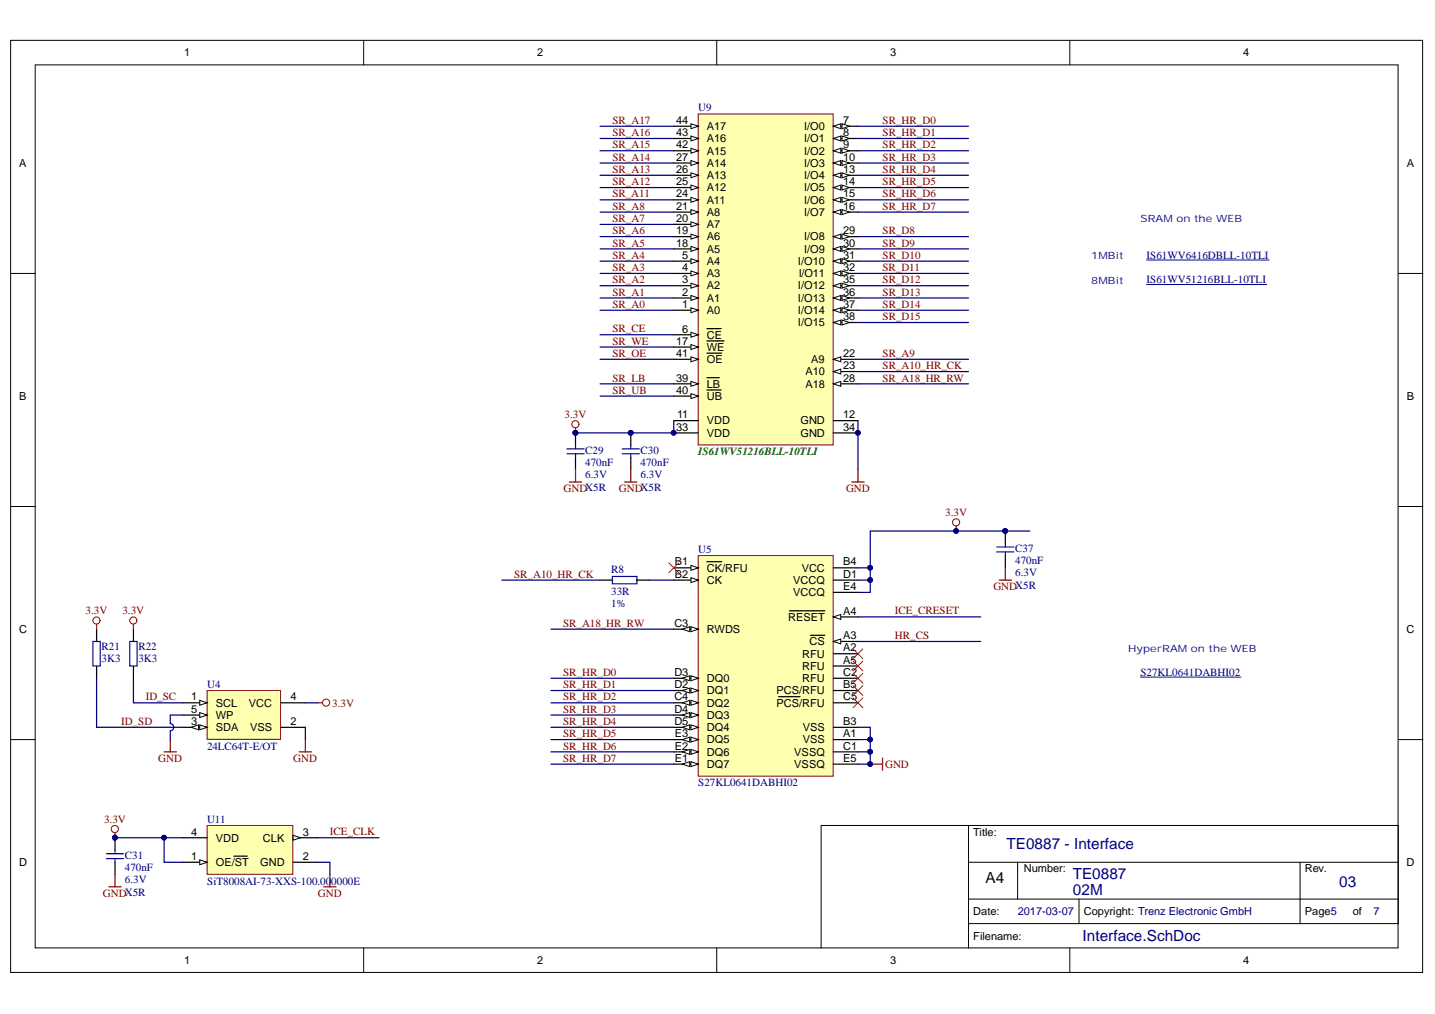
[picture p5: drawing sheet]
<svg xmlns="http://www.w3.org/2000/svg" width="297mm" height="210mm" viewBox="0 0 297 210" stroke-linecap="round" stroke-linejoin="round" font-family="sans-serif">
<defs><g id="words">
<g font-size="3.2" fill="#000080">
<text x="208.4" y="175.8">TE0887 - Interface</text>
<text x="222.1" y="185.2">02M</text>
<text x="222.1" y="181.9">TE0887</text>
<text x="277.2" y="183.6">03</text>
<text x="224.1" y="194.8">Interface.SchDoc</text>
</g>
<text font-size="3.2" x="204" y="182.9">A4</text>
<g font-size="2.3">
<text x="38.1" y="11.7">1</text>
<text x="111.2" y="11.7">2</text>
<text x="184.3" y="11.7">3</text>
<text x="257.4" y="11.7">4</text>
<text x="140" y="25.7">44</text>
<text x="140" y="28.2">43</text>
<text x="146.3" y="26.9">A17</text>
<text x="146.3" y="29.5">A16</text>
<text x="166.4" y="26.9">I/O0</text>
<text x="166.4" y="29.5">I/O1</text>
<text x="174.5" y="25.7">7</text>
<text x="174.5" y="28.2">8</text>
<text x="4" y="34.5">A</text>
<text x="140" y="30.7">42</text>
<text x="140" y="33.3">27</text>
<text x="140" y="35.8">26</text>
<text x="146.3" y="32">A15</text>
<text x="146.3" y="34.5">A14</text>
<text x="166.4" y="32">I/O2</text>
<text x="166.4" y="34.5">I/O3</text>
<text x="174.5" y="30.7">9</text>
<text x="174.5" y="33.3">10</text>
<text x="174.5" y="35.8">13</text>
<text x="291.2" y="34.5">A</text>
<text x="140" y="38.3">25</text>
<text x="140" y="40.9">24</text>
<text x="146.3" y="37.1">A13</text>
<text x="146.3" y="39.6">A12</text>
<text x="166.4" y="37.1">I/O4</text>
<text x="166.4" y="39.6">I/O5</text>
<text x="174.5" y="38.3">14</text>
<text x="174.5" y="40.9">15</text>
<text x="140" y="43.4">21</text>
<text x="140" y="46">20</text>
<text x="146.3" y="42.2">A11</text>
<text x="146.3" y="44.7">A8</text>
<text x="146.3" y="47.2">A7</text>
<text x="166.4" y="42.2">I/O6</text>
<text x="166.4" y="44.7">I/O7</text>
<text x="174.5" y="43.4">16</text>
<text x="140" y="48.5">19</text>
<text x="140" y="51">18</text>
<text x="141.2" y="53.6">5</text>
<text x="146.3" y="49.8">A6</text>
<text x="146.3" y="52.3">A5</text>
<text x="166.4" y="49.8">I/O8</text>
<text x="166.4" y="52.3">I/O9</text>
<text x="174.5" y="48.5">29</text>
<text x="174.5" y="51">30</text>
<text x="174.5" y="53.6">31</text>
<text x="141.2" y="56.1">4</text>
<text x="141.2" y="58.7">3</text>
<text x="146.3" y="54.8">A4</text>
<text x="146.3" y="57.4">A3</text>
<text x="146.3" y="59.9">A2</text>
<text x="165.2" y="54.8">I/O10</text>
<text x="165.2" y="59.9">I/O12</text>
<text x="165.3" y="57.4">I/O11</text>
<text x="174.5" y="56.1">32</text>
<text x="174.5" y="58.7">35</text>
<text x="141.2" y="61.2">2</text>
<text x="141.2" y="63.7">1</text>
<text x="146.3" y="62.5">A1</text>
<text x="146.3" y="65">A0</text>
<text x="165.2" y="62.5">I/O13</text>
<text x="165.2" y="65">I/O14</text>
<text x="174.5" y="61.2">36</text>
<text x="174.5" y="63.7">37</text>
<text x="140" y="71.4">17</text>
<text x="141.2" y="68.8">6</text>
<text x="146.3" y="70.1">CE</text>
<text x="165.2" y="67.6">I/O15</text>
<text x="174.5" y="66.3">38</text>
<text x="140" y="73.9">41</text>
<text x="146.3" y="72.6">WE</text>
<text x="146.3" y="75.2">OE</text>
<text x="166.7" y="77.7">A10</text>
<text x="167.9" y="75.2">A9</text>
<text x="174.5" y="73.9">22</text>
<text x="174.5" y="76.4">23</text>
<text x="4" y="82.8">B</text>
<text x="140" y="79">39</text>
<text x="140" y="81.5">40</text>
<text x="146.3" y="80.2">LB</text>
<text x="146.3" y="82.8">UB</text>
<text x="166.7" y="80.2">A18</text>
<text x="174.5" y="79">28</text>
<text x="291.2" y="82.8">B</text>
<text x="140" y="89.1">33</text>
<text x="140.1" y="86.6">11</text>
<text x="146.3" y="87.9">VDD</text>
<text x="165.7" y="87.9">GND</text>
<text x="174.5" y="86.6">12</text>
<text x="174.5" y="89.1">34</text>
<text x="146.3" y="90.4">VDD</text>
<text x="165.7" y="90.4">GND</text>
<text x="139.7" y="119.6">B2</text>
<text x="139.7" y="117.1">B1</text>
<text x="146.3" y="118.3">CK/RFU</text>
<text x="165.9" y="118.3">VCC</text>
<text x="174.5" y="117.1">B4</text>
<text x="174.5" y="119.6">D1</text>
<text x="146.3" y="120.9">CK</text>
<text x="164.2" y="120.9">VCCQ</text>
<text x="164.2" y="123.4">VCCQ</text>
<text x="174.5" y="122.2">E4</text>
<text x="3.9" y="131">C</text>
<text x="139.6" y="129.8">C3</text>
<text x="146.3" y="131">RWDS</text>
<text x="163.2" y="128.5">RESET</text>
<text x="174.5" y="127.2">A4</text>
<text x="291.1" y="131">C</text>
<text x="166.1" y="136.1">RFU</text>
<text x="167.6" y="133.6">CS</text>
<text x="174.5" y="134.8">A2</text>
<text x="174.5" y="137.4">A5</text>
<text x="174.5" y="132.3">A3</text>
<text x="139.6" y="142.4">D2</text>
<text x="139.6" y="139.9">D3</text>
<text x="146.3" y="143.7">DQ1</text>
<text x="146.3" y="141.2">DQ0</text>
<text x="160.7" y="143.7">PCS/RFU</text>
<text x="166.1" y="138.6">RFU</text>
<text x="166.1" y="141.2">RFU</text>
<text x="174.5" y="142.4">B5</text>
<text x="174.5" y="139.9">C2</text>
<text x="39.6" y="145">1</text>
<text x="39.6" y="147.6">5</text>
<text x="44.7" y="146.3">SCL</text>
<text x="44.7" y="148.8">WP</text>
<text x="51.5" y="146.3">VCC</text>
<text x="60.2" y="145">4</text>
<text x="139.6" y="145">C4</text>
<text x="139.6" y="147.6">D4</text>
<text x="146.3" y="146.3">DQ2</text>
<text x="146.3" y="148.8">DQ3</text>
<text x="160.7" y="146.3">PCS/RFU</text>
<text x="174.5" y="145">C5</text>
<text x="39.6" y="150.1">3</text>
<text x="44.7" y="151.4">SDA</text>
<text x="51.8" y="151.4">VSS</text>
<text x="60.2" y="150.1">2</text>
<text x="139.6" y="150.1">D5</text>
<text x="139.7" y="155.2">E2</text>
<text x="139.7" y="152.6">E3</text>
<text x="146.3" y="151.4">DQ4</text>
<text x="146.3" y="153.9">DQ5</text>
<text x="166.2" y="151.4">VSS</text>
<text x="166.2" y="153.9">VSS</text>
<text x="174.5" y="150.1">B3</text>
<text x="174.5" y="155.2">C1</text>
<text x="174.5" y="152.6">A1</text>
<text x="139.7" y="157.7">E1</text>
<text x="146.3" y="156.4">DQ6</text>
<text x="146.3" y="159">DQ7</text>
<text x="164.4" y="156.4">VSSQ</text>
<text x="164.4" y="159">VSSQ</text>
<text x="174.5" y="157.7">E5</text>
<text x="39.6" y="173">4</text>
<text x="62.7" y="173">3</text>
<text x="201.5" y="173">Title:</text>
<text x="3.9" y="179.3">D</text>
<text x="39.6" y="178">1</text>
<text x="44.7" y="179.3">OE/ST</text>
<text x="44.7" y="174.2">VDD</text>
<text x="53.8" y="179.3">GND</text>
<text x="54.4" y="174.2">CLK</text>
<text x="62.7" y="178">2</text>
<text x="291.1" y="179.3">D</text>
<text x="211.9" y="180.6">Number:</text>
<text x="270.1" y="180.6">Rev.</text>
<text x="201.5" y="189.4">Date:</text>
<text x="224.4" y="189.4">Copyright: Trenz Electronic GmbH</text>
<text x="270.1" y="189.4">Page5</text>
<text x="280" y="189.4">of</text>
<text x="201.5" y="194.5">Filename:</text>
<text x="38.1" y="199.6">1</text>
<text x="111.2" y="199.6">2</text>
<text x="184.3" y="199.6">3</text>
<text x="257.4" y="199.6">4</text>
</g>
<g font-size="2.3" fill="#000080">
<text x="144.5" y="23.1">U9</text>
<text x="237.3" y="53.6">IS61WV6416DBLL-10TLI</text>
<text x="237.3" y="58.7">IS61WV51216BLL-10TLI</text>
<text x="121.1" y="93.9">C29</text>
<text x="132.6" y="93.9">C30</text>
<text x="121.1" y="99">6.3V</text>
<text x="121.1" y="96.5">470nF</text>
<text x="132.6" y="99">6.3V</text>
<text x="132.6" y="96.5">470nF</text>
<text x="126.5" y="118.6">R8</text>
<text x="144.5" y="114.5">U5</text>
<text x="210.1" y="119.3">6.3V</text>
<text x="210.1" y="114.3">C37</text>
<text x="210.1" y="116.8">470nF</text>
<text x="126.5" y="125.7">1%</text>
<text x="126.5" y="123.1">33R</text>
<text x="21" y="134.6">R21</text>
<text x="21" y="137.1">3K3</text>
<text x="28.6" y="134.6">R22</text>
<text x="28.6" y="137.1">3K3</text>
<text x="42.9" y="142.4">U4</text>
<text x="236.1" y="139.9">S27KL0641DABHI02</text>
<text x="42.9" y="155.2">24LC64T-E/OT</text>
<text x="144.5" y="162.8">S27KL0641DABHI02</text>
<text x="42.9" y="170.4">U11</text>
<text x="25.8" y="177.7">C31</text>
<text x="25.8" y="182.8">6.3V</text>
<text x="25.8" y="180.3">470nF</text>
<text x="42.9" y="183.1">SiT8008AI-73-XXS-100.000000E</text>
<text x="210.7" y="189.4">2017-03-07</text>
<text x="284.3" y="189.4">7</text>
</g>
<g font-size="2.3" fill="#800000">
<text x="126.8" y="28.2">SR_A16</text>
<text x="126.8" y="25.7">SR_A17</text>
<text x="182.7" y="28.2">SR_HR_D1</text>
<text x="182.7" y="25.7">SR_HR_D0</text>
<text x="126.8" y="35.8">SR_A13</text>
<text x="126.8" y="33.3">SR_A14</text>
<text x="126.8" y="30.7">SR_A15</text>
<text x="182.7" y="30.7">SR_HR_D2</text>
<text x="182.7" y="33.3">SR_HR_D3</text>
<text x="182.7" y="35.8">SR_HR_D4</text>
<text x="126.8" y="40.9">SR_A11</text>
<text x="126.8" y="38.3">SR_A12</text>
<text x="182.7" y="38.3">SR_HR_D5</text>
<text x="182.7" y="40.9">SR_HR_D6</text>
<text x="126.8" y="45.9">SR_A7</text>
<text x="126.8" y="43.4">SR_A8</text>
<text x="182.7" y="43.4">SR_HR_D7</text>
<text x="126.8" y="53.6">SR_A4</text>
<text x="126.8" y="51">SR_A5</text>
<text x="126.8" y="48.5">SR_A6</text>
<text x="182.7" y="48.5">SR_D8</text>
<text x="182.7" y="51">SR_D9</text>
<text x="182.7" y="53.6">SR_D10</text>
<text x="126.8" y="58.7">SR_A2</text>
<text x="126.8" y="56.1">SR_A3</text>
<text x="182.7" y="56.1">SR_D11</text>
<text x="182.7" y="58.7">SR_D12</text>
<text x="126.8" y="63.7">SR_A0</text>
<text x="126.8" y="61.2">SR_A1</text>
<text x="182.7" y="61.2">SR_D13</text>
<text x="182.7" y="63.7">SR_D14</text>
<text x="126.8" y="68.8">SR_CE</text>
<text x="126.8" y="71.3">SR_WE</text>
<text x="182.7" y="66.3">SR_D15</text>
<text x="126.8" y="73.9">SR_OE</text>
<text x="182.7" y="73.9">SR_A9</text>
<text x="182.7" y="76.4">SR_A10_HR_CK</text>
<text x="126.8" y="79">SR_LB</text>
<text x="126.8" y="81.5">SR_UB</text>
<text x="182.7" y="79">SR_A18_HR_RW</text>
<text x="116.9" y="86.6">3.3V</text>
<text x="116.7" y="101.8">GNDX5R</text>
<text x="128.1" y="101.8">GNDX5R</text>
<text x="175.1" y="101.8">GND</text>
<text x="195.7" y="106.9">3.3V</text>
<text x="106.4" y="119.6">SR_A10_HR_CK</text>
<text x="205.6" y="122.1">GNDX5R</text>
<text x="17.7" y="127.2">3.3V</text>
<text x="25.3" y="127.2">3.3V</text>
<text x="116.6" y="129.8">SR_A18_HR_RW</text>
<text x="185.2" y="127.2">ICE_CRESET</text>
<text x="185.2" y="132.3">HR_CS</text>
<text x="116.6" y="142.4">SR_HR_D1</text>
<text x="116.6" y="139.9">SR_HR_D0</text>
<text x="30.2" y="145">ID_SC</text>
<text x="68.8" y="146.2">3.3V</text>
<text x="116.6" y="145">SR_HR_D2</text>
<text x="116.6" y="147.5">SR_HR_D3</text>
<text x="25.1" y="150.1">ID_SD</text>
<text x="116.6" y="150.1">SR_HR_D4</text>
<text x="116.6" y="152.6">SR_HR_D5</text>
<text x="116.6" y="155.2">SR_HR_D6</text>
<text x="32.7" y="157.7">GND</text>
<text x="60.7" y="157.7">GND</text>
<text x="116.6" y="157.7">SR_HR_D7</text>
<text x="183.2" y="159">GND</text>
<text x="21.5" y="170.4">3.3V</text>
<text x="68.3" y="172.9">ICE_CLK</text>
<text x="21.3" y="185.6">GNDX5R</text>
<text x="65.8" y="185.6">GND</text>
</g>
<text font-size="2.3" fill="#008000" x="144.5" y="94.2">IS61WV51216BLL-10TLI</text>
<g font-size="2.1" fill="#11037f">
<text x="236.1" y="46">SRAM on the WEB</text>
<text x="225.9" y="53.6">1MBit</text>
<text x="225.9" y="58.7">8MBit</text>
<text x="233.5" y="134.9">HyperRAM on the WEB</text>
</g>
</g></defs>
<g fill="#fff" stroke="#000" stroke-width=".21">
<path d="M2.2 8.4h292.3v192.9h-292.3z"/>
<path d="M7.3 13.4h282.1v182.8h-282.1z"/>
</g>
<g fill="none" stroke="#000" stroke-width=".21">
<path d="M75.3 8.4v5M148.4 8.4v5M221.4 8.4v5M2.2 56.6h5.1M289.4 56.6h5.1M2.2 104.9h5.1M289.4 104.9h5.1M2.2 153.1h5.1M289.4 153.1h5.1M200.5 170.9h88.9v20.3h-88.9zM200.5 170.9h-30.5v25.4M200.5 178.5h88.9"/>
<path d="M210.6 178.5v7.6h-10.1M269.1 178.5v12.7M75.3 196.3v5.1M148.4 196.3v5.1M200.5 191.2v5.1M210.6 186.1h78.8M221.4 196.3v5.1M223.4 186.1v5.1"/>
</g>
<path d="M119.1 89.6v2.6M119.1 94.7v2.5M130.6 89.6v2.6M130.6 94.7v2.5M20 130.2v2.6M20 137.9v2.5M27.6 130.2v2.6M27.6 137.9v2.5M23.8 173.4v2.6M23.8 178.5v2.5" fill="none" stroke="#000" stroke-width=".25"/>
<g fill="#000080" stroke="#000080" stroke-width=".21">
<circle cx="119.1" cy="89.6" r=".48"/>
<circle cx="130.5" cy="89.6" r=".48"/>
<circle cx="23.8" cy="173.4" r=".48"/>
</g>
<g fill="none" stroke="#00f" stroke-width=".25">
<path d="M117.4 93.9h3.5M117.4 92.9h3.5M119.1 92.2v.7M119.1 93.9v.8M128.8 93.9h3.5M128.8 92.9h3.5M130.6 92.2v.7M130.6 93.9v.8M19.2 132.8h1.6v5.1h-1.6zM26.9 132.8h1.5v5.1h-1.5zM22 177.7h3.6M22 176.7h3.6"/>
<path d="M23.8 176v.7M23.8 177.7v.8"/>
</g>
<g fill="none" stroke="#800000" stroke-width=".25">
<path d="M117.9 99.8h2.5M119.1 88.6v1M119.1 97.2v2.6M129.3 99.8h2.5M130.6 97.2v2.6M176.3 99.8h2.6M177.6 97.2v2.6M20 129.2v1M27.6 129.2v1M34 155.6h2.5M35.2 153.1v2.5M61.9 155.6h2.6"/>
<path d="M63.2 153.1v2.5M65.7 145.5h1.1M23.8 172.4v1M22.5 183.6h2.6M23.8 181v2.6M67 183.6h2.6M68.3 181v2.6"/>
</g>
<g fill="none" stroke="#800000" stroke-width=".21">
<circle cx="119.1" cy="87.8" r=".74"/>
<circle cx="20" cy="128.4" r=".74"/>
<circle cx="27.6" cy="128.4" r=".74"/>
<circle cx="67.5" cy="145.5" r=".74"/>
<circle cx="23.8" cy="171.6" r=".74"/>
</g>
<path d="M144.5 23.6h28v68.5h-28z" fill="#ffffb0" stroke="#800000" stroke-width=".21"/>
<path d="M139.5 26.1h5" fill="none" stroke="#000" stroke-width=".25"/>
<path d="M143 25.6l1.5 .5-1.5 .5z" fill="#fff"/>
<path d="M143 25.6l1.5 .5-1.5 .5z" fill="none" stroke="#000" stroke-width=".21"/>
<path d="M139.5 28.7h5" fill="none" stroke="#000" stroke-width=".25"/>
<path d="M143 28.2l1.5 .5-1.5 .5z" fill="#fff"/>
<path d="M143 28.2l1.5 .5-1.5 .5z" fill="none" stroke="#000" stroke-width=".21"/>
<path d="M139.5 31.2h5" fill="none" stroke="#000" stroke-width=".25"/>
<path d="M143 30.7l1.5 .5-1.5 .5z" fill="#fff"/>
<path d="M143 30.7l1.5 .5-1.5 .5z" fill="none" stroke="#000" stroke-width=".21"/>
<path d="M139.5 33.7h5" fill="none" stroke="#000" stroke-width=".25"/>
<path d="M143 33.2l1.5 .5-1.5 .6z" fill="#fff"/>
<path d="M143 33.2l1.5 .5-1.5 .6z" fill="none" stroke="#000" stroke-width=".21"/>
<path d="M139.5 36.3h5" fill="none" stroke="#000" stroke-width=".25"/>
<path d="M143 35.8l1.5 .5-1.5 .5z" fill="#fff"/>
<path d="M143 35.8l1.5 .5-1.5 .5z" fill="none" stroke="#000" stroke-width=".21"/>
<path d="M139.5 38.8h5" fill="none" stroke="#000" stroke-width=".25"/>
<path d="M143 38.3l1.5 .5-1.5 .5z" fill="#fff"/>
<path d="M143 38.3l1.5 .5-1.5 .5z" fill="none" stroke="#000" stroke-width=".21"/>
<path d="M139.5 41.4h5" fill="none" stroke="#000" stroke-width=".25"/>
<path d="M143 40.9l1.5 .5-1.5 .5z" fill="#fff"/>
<path d="M143 40.9l1.5 .5-1.5 .5z" fill="none" stroke="#000" stroke-width=".21"/>
<path d="M139.5 43.9h5" fill="none" stroke="#000" stroke-width=".25"/>
<path d="M143 43.4l1.5 .5-1.5 .5z" fill="#fff"/>
<path d="M143 43.4l1.5 .5-1.5 .5z" fill="none" stroke="#000" stroke-width=".21"/>
<path d="M139.5 46.4h5" fill="none" stroke="#000" stroke-width=".25"/>
<path d="M143 45.9l1.5 .5-1.5 .6z" fill="#fff"/>
<path d="M143 45.9l1.5 .5-1.5 .6z" fill="none" stroke="#000" stroke-width=".21"/>
<path d="M139.5 49h5" fill="none" stroke="#000" stroke-width=".25"/>
<path d="M143 48.5l1.5 .5-1.5 .5z" fill="#fff"/>
<path d="M143 48.5l1.5 .5-1.5 .5z" fill="none" stroke="#000" stroke-width=".21"/>
<path d="M139.5 51.5h5" fill="none" stroke="#000" stroke-width=".25"/>
<path d="M143 51l1.5 .5-1.5 .5z" fill="#fff"/>
<path d="M143 51l1.5 .5-1.5 .5z" fill="none" stroke="#000" stroke-width=".21"/>
<path d="M139.5 54.1h5" fill="none" stroke="#000" stroke-width=".25"/>
<path d="M143 53.6l1.5 .5-1.5 .5z" fill="#fff"/>
<path d="M143 53.6l1.5 .5-1.5 .5z" fill="none" stroke="#000" stroke-width=".21"/>
<path d="M139.5 56.6h5" fill="none" stroke="#000" stroke-width=".25"/>
<path d="M143 56.1l1.5 .5-1.5 .5z" fill="#fff"/>
<path d="M143 56.1l1.5 .5-1.5 .5z" fill="none" stroke="#000" stroke-width=".21"/>
<path d="M139.5 59.1h5" fill="none" stroke="#000" stroke-width=".25"/>
<path d="M143 58.6l1.5 .5-1.5 .5z" fill="#fff"/>
<path d="M143 58.6l1.5 .5-1.5 .5z" fill="none" stroke="#000" stroke-width=".21"/>
<path d="M139.5 61.7h5" fill="none" stroke="#000" stroke-width=".25"/>
<path d="M143 61.2l1.5 .5-1.5 .5z" fill="#fff"/>
<path d="M143 61.2l1.5 .5-1.5 .5z" fill="none" stroke="#000" stroke-width=".21"/>
<path d="M139.5 64.2h5" fill="none" stroke="#000" stroke-width=".25"/>
<path d="M143 63.7l1.5 .5-1.5 .5z" fill="#fff"/>
<path d="M143 63.7l1.5 .5-1.5 .5z" fill="none" stroke="#000" stroke-width=".21"/>
<path d="M139.5 69.3h5" fill="none" stroke="#000" stroke-width=".25"/>
<path d="M143 68.8l1.5 .5-1.5 .5z" fill="#fff"/>
<path d="M143 68.8l1.5 .5-1.5 .5z" fill="none" stroke="#000" stroke-width=".21"/>
<path d="M139.5 71.8h5M146.3 68h1.5M147.9 68h1.4" fill="none" stroke="#000" stroke-width=".25"/>
<path d="M143 71.3l1.5 .5-1.5 .5z" fill="#fff"/>
<path d="M143 71.3l1.5 .5-1.5 .5z" fill="none" stroke="#000" stroke-width=".21"/>
<path d="M139.5 74.4h5M146.3 70.6h3.6" fill="none" stroke="#000" stroke-width=".25"/>
<path d="M143 73.9l1.5 .5-1.5 .5z" fill="#fff"/>
<path d="M143 73.9l1.5 .5-1.5 .5z" fill="none" stroke="#000" stroke-width=".21"/>
<path d="M139.5 79.5h5M146.3 73.1h1.6M148 73.1h1.4" fill="none" stroke="#000" stroke-width=".25"/>
<path d="M143 78.9l1.5 .6-1.5 .5z" fill="#fff"/>
<path d="M143 78.9l1.5 .6-1.5 .5z" fill="none" stroke="#000" stroke-width=".21"/>
<path d="M146.3 78.2h1.2M147.5 78.2h1.4M139.5 82h5" fill="none" stroke="#000" stroke-width=".25"/>
<path d="M143 81.5l1.5 .5-1.5 .5z" fill="#fff"/>
<path d="M143 81.5l1.5 .5-1.5 .5z" fill="none" stroke="#000" stroke-width=".21"/>
<path d="M172.5 26.1h5.1M146.3 80.7h1.5M147.9 80.7h1.4" fill="none" stroke="#000" stroke-width=".25"/>
<path d="M172.5 26.1l1.5-.5v1z" fill="#fff"/>
<path d="M172.5 26.1l1.5-.5v1z" fill="none" stroke="#000" stroke-width=".21"/>
<path d="M174.3 25.6l1.5 .5-1.5 .5z" fill="#fff"/>
<path d="M174.3 25.6l1.5 .5-1.5 .5z" fill="none" stroke="#000" stroke-width=".21"/>
<path d="M172.5 28.7h5.1" fill="none" stroke="#000" stroke-width=".25"/>
<path d="M172.5 28.7l1.5-.5v1z" fill="#fff"/>
<path d="M172.5 28.7l1.5-.5v1z" fill="none" stroke="#000" stroke-width=".21"/>
<path d="M174.3 28.2l1.5 .5-1.5 .5z" fill="#fff"/>
<path d="M174.3 28.2l1.5 .5-1.5 .5z" fill="none" stroke="#000" stroke-width=".21"/>
<path d="M172.5 31.2h5.1" fill="none" stroke="#000" stroke-width=".25"/>
<path d="M172.5 31.2l1.5-.5v1z" fill="#fff"/>
<path d="M172.5 31.2l1.5-.5v1z" fill="none" stroke="#000" stroke-width=".21"/>
<path d="M174.3 30.7l1.5 .5-1.5 .5z" fill="#fff"/>
<path d="M174.3 30.7l1.5 .5-1.5 .5z" fill="none" stroke="#000" stroke-width=".21"/>
<path d="M172.5 33.7h5.1" fill="none" stroke="#000" stroke-width=".25"/>
<path d="M172.5 33.7l1.5-.5v1.1z" fill="#fff"/>
<path d="M172.5 33.7l1.5-.5v1.1z" fill="none" stroke="#000" stroke-width=".21"/>
<path d="M174.3 33.2l1.5 .5-1.5 .6z" fill="#fff"/>
<path d="M174.3 33.2l1.5 .5-1.5 .6z" fill="none" stroke="#000" stroke-width=".21"/>
<path d="M172.5 36.3h5.1" fill="none" stroke="#000" stroke-width=".25"/>
<path d="M172.5 36.3l1.5-.5v1z" fill="#fff"/>
<path d="M172.5 36.3l1.5-.5v1z" fill="none" stroke="#000" stroke-width=".21"/>
<path d="M174.3 35.8l1.5 .5-1.5 .5z" fill="#fff"/>
<path d="M174.3 35.8l1.5 .5-1.5 .5z" fill="none" stroke="#000" stroke-width=".21"/>
<path d="M172.5 38.8h5.1" fill="none" stroke="#000" stroke-width=".25"/>
<path d="M172.5 38.8l1.5-.5v1z" fill="#fff"/>
<path d="M172.5 38.8l1.5-.5v1z" fill="none" stroke="#000" stroke-width=".21"/>
<path d="M174.3 38.3l1.5 .5-1.5 .5z" fill="#fff"/>
<path d="M174.3 38.3l1.5 .5-1.5 .5z" fill="none" stroke="#000" stroke-width=".21"/>
<path d="M172.5 41.4h5.1" fill="none" stroke="#000" stroke-width=".25"/>
<path d="M172.5 41.4l1.5-.5v1z" fill="#fff"/>
<path d="M172.5 41.4l1.5-.5v1z" fill="none" stroke="#000" stroke-width=".21"/>
<path d="M174.3 40.9l1.5 .5-1.5 .5z" fill="#fff"/>
<path d="M174.3 40.9l1.5 .5-1.5 .5z" fill="none" stroke="#000" stroke-width=".21"/>
<path d="M172.5 43.9h5.1" fill="none" stroke="#000" stroke-width=".25"/>
<path d="M172.5 43.9l1.5-.5v1z" fill="#fff"/>
<path d="M172.5 43.9l1.5-.5v1z" fill="none" stroke="#000" stroke-width=".21"/>
<path d="M174.3 43.4l1.5 .5-1.5 .5z" fill="#fff"/>
<path d="M174.3 43.4l1.5 .5-1.5 .5z" fill="none" stroke="#000" stroke-width=".21"/>
<path d="M172.5 49h5.1" fill="none" stroke="#000" stroke-width=".25"/>
<path d="M172.5 49l1.5-.5v1z" fill="#fff"/>
<path d="M172.5 49l1.5-.5v1z" fill="none" stroke="#000" stroke-width=".21"/>
<path d="M174.3 48.5l1.5 .5-1.5 .5z" fill="#fff"/>
<path d="M174.3 48.5l1.5 .5-1.5 .5z" fill="none" stroke="#000" stroke-width=".21"/>
<path d="M172.5 51.5h5.1" fill="none" stroke="#000" stroke-width=".25"/>
<path d="M172.5 51.5l1.5-.5v1z" fill="#fff"/>
<path d="M172.5 51.5l1.5-.5v1z" fill="none" stroke="#000" stroke-width=".21"/>
<path d="M174.3 51l1.5 .5-1.5 .5z" fill="#fff"/>
<path d="M174.3 51l1.5 .5-1.5 .5z" fill="none" stroke="#000" stroke-width=".21"/>
<path d="M172.5 54.1h5.1" fill="none" stroke="#000" stroke-width=".25"/>
<path d="M172.5 54.1l1.5-.5v1z" fill="#fff"/>
<path d="M172.5 54.1l1.5-.5v1z" fill="none" stroke="#000" stroke-width=".21"/>
<path d="M174.3 53.6l1.5 .5-1.5 .5z" fill="#fff"/>
<path d="M174.3 53.6l1.5 .5-1.5 .5z" fill="none" stroke="#000" stroke-width=".21"/>
<path d="M172.5 56.6h5.1" fill="none" stroke="#000" stroke-width=".25"/>
<path d="M172.5 56.6l1.5-.5v1z" fill="#fff"/>
<path d="M172.5 56.6l1.5-.5v1z" fill="none" stroke="#000" stroke-width=".21"/>
<path d="M174.3 56.1l1.5 .5-1.5 .5z" fill="#fff"/>
<path d="M174.3 56.1l1.5 .5-1.5 .5z" fill="none" stroke="#000" stroke-width=".21"/>
<path d="M172.5 59.1h5.1" fill="none" stroke="#000" stroke-width=".25"/>
<path d="M172.5 59.1l1.5-.5v1z" fill="#fff"/>
<path d="M172.5 59.1l1.5-.5v1z" fill="none" stroke="#000" stroke-width=".21"/>
<path d="M174.3 58.6l1.5 .5-1.5 .5z" fill="#fff"/>
<path d="M174.3 58.6l1.5 .5-1.5 .5z" fill="none" stroke="#000" stroke-width=".21"/>
<path d="M172.5 61.7h5.1" fill="none" stroke="#000" stroke-width=".25"/>
<path d="M172.5 61.7l1.5-.5v1z" fill="#fff"/>
<path d="M172.5 61.7l1.5-.5v1z" fill="none" stroke="#000" stroke-width=".21"/>
<path d="M174.3 61.2l1.5 .5-1.5 .5z" fill="#fff"/>
<path d="M174.3 61.2l1.5 .5-1.5 .5z" fill="none" stroke="#000" stroke-width=".21"/>
<path d="M172.5 64.2h5.1" fill="none" stroke="#000" stroke-width=".25"/>
<path d="M172.5 64.2l1.5-.5v1z" fill="#fff"/>
<path d="M172.5 64.2l1.5-.5v1z" fill="none" stroke="#000" stroke-width=".21"/>
<path d="M174.3 63.7l1.5 .5-1.5 .5z" fill="#fff"/>
<path d="M174.3 63.7l1.5 .5-1.5 .5z" fill="none" stroke="#000" stroke-width=".21"/>
<path d="M172.5 66.8h5.1" fill="none" stroke="#000" stroke-width=".25"/>
<path d="M172.5 66.8l1.5-.5v1z" fill="#fff"/>
<path d="M172.5 66.8l1.5-.5v1z" fill="none" stroke="#000" stroke-width=".21"/>
<path d="M174.3 66.3l1.5 .5-1.5 .5z" fill="#fff"/>
<path d="M174.3 66.3l1.5 .5-1.5 .5z" fill="none" stroke="#000" stroke-width=".21"/>
<path d="M172.5 74.4h5.1" fill="none" stroke="#000" stroke-width=".25"/>
<path d="M172.5 74.4l1.5-.5v1z" fill="#fff"/>
<path d="M172.5 74.4l1.5-.5v1z" fill="none" stroke="#000" stroke-width=".21"/>
<path d="M172.5 76.9h5.1" fill="none" stroke="#000" stroke-width=".25"/>
<path d="M172.5 76.9l1.5-.5v1z" fill="#fff"/>
<path d="M172.5 76.9l1.5-.5v1z" fill="none" stroke="#000" stroke-width=".21"/>
<path d="M172.5 79.5h5.1" fill="none" stroke="#000" stroke-width=".25"/>
<path d="M172.5 79.5l1.5-.6v1.1z" fill="#fff"/>
<path d="M172.5 79.5l1.5-.6v1.1z" fill="none" stroke="#000" stroke-width=".21"/>
<path d="M139.5 87.1h5M139.5 89.6h5M172.5 87.1h5.1M172.5 89.6h5.1" fill="none" stroke="#000" stroke-width=".25"/>
<g fill="#000080" stroke="#000080" stroke-width=".21">
<circle cx="177.6" cy="89.6" r=".48"/>
<circle cx="139.4" cy="89.6" r=".48"/>
</g>
<path d="M42.9 142.9h15.2v10.2h-15.2z" fill="#ffffb0" stroke="#800000" stroke-width=".21"/>
<path d="M37.8 150.6h5.1M58.1 150.6h5.1" fill="none" stroke="#000" stroke-width=".25"/>
<path d="M41.3 150.1l1.6 .5-1.6 .5z" fill="#fff"/>
<path d="M41.3 150.1l1.6 .5-1.6 .5z" fill="none" stroke="#000" stroke-width=".21"/>
<path d="M39.6 150.6l1.5-.5v1z" fill="#fff"/>
<path d="M39.6 150.6l1.5-.5v1z" fill="none" stroke="#000" stroke-width=".21"/>
<path d="M37.8 145.5h5.1" fill="none" stroke="#000" stroke-width=".25"/>
<path d="M41.3 145l1.6 .5-1.6 .5z" fill="#fff"/>
<path d="M41.3 145l1.6 .5-1.6 .5z" fill="none" stroke="#000" stroke-width=".21"/>
<path d="M37.8 148h5.1M58.1 145.5h5.1" fill="none" stroke="#000" stroke-width=".25"/>
<path d="M41.3 147.5l1.6 .5-1.6 .5z" fill="#fff"/>
<path d="M41.3 147.5l1.6 .5-1.6 .5z" fill="none" stroke="#000" stroke-width=".21"/>
<path d="M144.5 115h28v45.7h-28z" fill="#ffffb0" stroke="#800000" stroke-width=".21"/>
<path d="M172.5 135.3h5.1M172.5 127.7h5.1" fill="none" stroke="#000" stroke-width=".25"/>
<path d="M172.5 127.7l1.5-.5v1z" fill="#fff"/>
<path d="M172.5 127.7l1.5-.5v1z" fill="none" stroke="#000" stroke-width=".21"/>
<path d="M139.5 120.1h5M163.4 126.4h3M166.5 126.4h1.4M168 126.4h1.3M169.5 126.4h1.2M172.5 137.9h5.1" fill="none" stroke="#000" stroke-width=".25"/>
<path d="M143 119.6l1.5 .5-1.5 .5z" fill="#fff"/>
<path d="M143 119.6l1.5 .5-1.5 .5z" fill="none" stroke="#000" stroke-width=".21"/>
<path d="M139.5 117.5h5M172.5 117.5h5.1M172.5 142.9h5.1M172.5 150.6h5.1" fill="none" stroke="#000" stroke-width=".25"/>
<path d="M143 117l1.5 .5-1.5 .6z" fill="#fff"/>
<path d="M143 117l1.5 .5-1.5 .6z" fill="none" stroke="#000" stroke-width=".21"/>
<path d="M146.3 116.3h1.5M147.9 116.3h1.5M172.5 132.8h5.1" fill="none" stroke="#000" stroke-width=".25"/>
<path d="M172.5 132.8l1.5-.5v1z" fill="#fff"/>
<path d="M172.5 132.8l1.5-.5v1z" fill="none" stroke="#000" stroke-width=".21"/>
<path d="M167.8 131.5h1.5M169.4 131.5h1.3M139.5 145.5h5" fill="none" stroke="#000" stroke-width=".25"/>
<path d="M143 145l1.5 .5-1.5 .5z" fill="#fff"/>
<path d="M143 145l1.5 .5-1.5 .5z" fill="none" stroke="#000" stroke-width=".21"/>
<path d="M141.2 145.5l1.6-.5v1z" fill="#fff"/>
<path d="M141.2 145.5l1.6-.5v1z" fill="none" stroke="#000" stroke-width=".21"/>
<path d="M139.5 130.2h5M161.1 144.2h1.4M162.6 144.2h1.5M164.3 144.2h1.3M172.5 145.5h5.1" fill="none" stroke="#000" stroke-width=".25"/>
<path d="M143 129.7l1.5 .5-1.5 .6z" fill="#fff"/>
<path d="M143 129.7l1.5 .5-1.5 .6z" fill="none" stroke="#000" stroke-width=".21"/>
<path d="M141.2 130.2l1.6-.5v1.1z" fill="#fff"/>
<path d="M141.2 130.2l1.6-.5v1.1z" fill="none" stroke="#000" stroke-width=".21"/>
<path d="M139.5 142.9h5M172.5 155.6h5.1" fill="none" stroke="#000" stroke-width=".25"/>
<path d="M143 142.4l1.5 .5-1.5 .6z" fill="#fff"/>
<path d="M143 142.4l1.5 .5-1.5 .6z" fill="none" stroke="#000" stroke-width=".21"/>
<path d="M141.2 142.9l1.6-.5v1.1z" fill="#fff"/>
<path d="M141.2 142.9l1.6-.5v1.1z" fill="none" stroke="#000" stroke-width=".21"/>
<path d="M139.5 148h5" fill="none" stroke="#000" stroke-width=".25"/>
<path d="M143 147.5l1.5 .5-1.5 .5z" fill="#fff"/>
<path d="M143 147.5l1.5 .5-1.5 .5z" fill="none" stroke="#000" stroke-width=".21"/>
<path d="M141.2 148l1.6-.5v1z" fill="#fff"/>
<path d="M141.2 148l1.6-.5v1z" fill="none" stroke="#000" stroke-width=".21"/>
<path d="M139.5 150.6h5" fill="none" stroke="#000" stroke-width=".25"/>
<path d="M143 150.1l1.5 .5-1.5 .5z" fill="#fff"/>
<path d="M143 150.1l1.5 .5-1.5 .5z" fill="none" stroke="#000" stroke-width=".21"/>
<path d="M141.2 150.6l1.6-.5v1z" fill="#fff"/>
<path d="M141.2 150.6l1.6-.5v1z" fill="none" stroke="#000" stroke-width=".21"/>
<path d="M139.5 140.4h5" fill="none" stroke="#000" stroke-width=".25"/>
<path d="M143 139.9l1.5 .5-1.5 .5z" fill="#fff"/>
<path d="M143 139.9l1.5 .5-1.5 .5z" fill="none" stroke="#000" stroke-width=".21"/>
<path d="M141.2 140.4l1.6-.5v1z" fill="#fff"/>
<path d="M141.2 140.4l1.6-.5v1z" fill="none" stroke="#000" stroke-width=".21"/>
<path d="M172.5 120.1h5.1M139.5 155.6h5" fill="none" stroke="#000" stroke-width=".25"/>
<path d="M143 155.1l1.5 .5-1.5 .5z" fill="#fff"/>
<path d="M143 155.1l1.5 .5-1.5 .5z" fill="none" stroke="#000" stroke-width=".21"/>
<path d="M141.2 155.6l1.6-.5v1z" fill="#fff"/>
<path d="M141.2 155.6l1.6-.5v1z" fill="none" stroke="#000" stroke-width=".21"/>
<path d="M172.5 122.6h5.1M139.5 153.1h5M172.5 158.2h5.1" fill="none" stroke="#000" stroke-width=".25"/>
<path d="M143 152.6l1.5 .5-1.5 .5z" fill="#fff"/>
<path d="M143 152.6l1.5 .5-1.5 .5z" fill="none" stroke="#000" stroke-width=".21"/>
<path d="M141.2 153.1l1.6-.5v1z" fill="#fff"/>
<path d="M141.2 153.1l1.6-.5v1z" fill="none" stroke="#000" stroke-width=".21"/>
<path d="M139.5 158.2h5" fill="none" stroke="#000" stroke-width=".25"/>
<path d="M143 157.7l1.5 .5-1.5 .5z" fill="#fff"/>
<path d="M143 157.7l1.5 .5-1.5 .5z" fill="none" stroke="#000" stroke-width=".21"/>
<path d="M141.2 158.2l1.6-.5v1z" fill="#fff"/>
<path d="M141.2 158.2l1.6-.5v1z" fill="none" stroke="#000" stroke-width=".21"/>
<path d="M208.1 109.9v2.6M208.1 115v2.5M172.5 153.1h5.1M172.5 140.4h5.1" fill="none" stroke="#000" stroke-width=".25"/>
<path d="M197.9 108.9v1M208.1 117.5v2.6M206.8 120.1h2.6M180.1 158.2h2.6M182.7 156.9v2.5" fill="none" stroke="#800000" stroke-width=".25"/>
<g fill="#000080" stroke="#000080" stroke-width=".21">
<circle cx="180.1" cy="158.2" r=".48"/>
<circle cx="208.1" cy="109.9" r=".48"/>
<circle cx="197.9" cy="109.9" r=".48"/>
</g>
<path d="M206.3 114.2h3.6M206.3 113.2h3.6M208.1 112.5v.7M208.1 114.2v.8" fill="none" stroke="#00f" stroke-width=".25"/>
<circle cx="197.9" cy="108.1" r=".74" fill="none" stroke="#800000" stroke-width=".21"/>
<path d="M138.4 116.5l2.1 2.1M140.5 116.5l-2.1 2.1" fill="none" stroke="#f00" stroke-width=".21"/>
<path d="M42.9 170.9h17.7v10.1h-17.7z" fill="#ffffb0" stroke="#800000" stroke-width=".21"/>
<path d="M37.8 178.5h5.1" fill="none" stroke="#000" stroke-width=".25"/>
<path d="M41.3 178l1.6 .5-1.6 .5z" fill="#fff"/>
<path d="M41.3 178l1.6 .5-1.6 .5z" fill="none" stroke="#000" stroke-width=".21"/>
<path d="M48.4 177.2h1.4M49.9 177.2h1.3M60.7 178.5h5M60.7 173.4h5" fill="none" stroke="#000" stroke-width=".25"/>
<path d="M60.7 172.9l1.5 .5-1.5 .5z" fill="#fff"/>
<path d="M60.7 172.9l1.5 .5-1.5 .5z" fill="none" stroke="#000" stroke-width=".21"/>
<path d="M124.2 120.1h2.6M131.8 120.1h2.6M37.8 173.4h5.1" fill="none" stroke="#000" stroke-width=".25"/>
<g fill="none" stroke="#000080" stroke-width=".25">
<path d="M124.2 38.8h15.3M124.2 36.3h15.3M124.2 33.7h15.3M124.2 31.2h15.3M124.2 28.7h15.3M124.2 26.1h15.3M177.6 38.8h22.9M177.6 36.3h22.9M177.6 33.7h22.9M177.6 31.2h22.9M177.6 28.7h22.9M177.6 26.1h22.9"/>
<path d="M124.2 59.1h15.3M124.2 56.6h15.3M124.2 54.1h15.3M124.2 51.5h15.3M124.2 49h15.3M124.2 46.4h15.3M124.2 43.9h15.3M124.2 41.4h15.3M177.6 59.1h22.9M177.6 56.6h22.9M177.6 54.1h22.9M177.6 51.5h22.9"/>
<path d="M177.6 49h22.9M177.6 43.9h22.9M177.6 41.4h22.9M124.2 64.2h15.3M124.2 61.7h15.3M124.2 69.3h15.3M124.2 71.8h15.3M124.2 79.5h15.3M124.2 74.4h15.3M177.6 64.2h22.9M177.6 61.7h22.9M177.6 79.5h22.9"/>
<path d="M177.6 74.4h22.9M177.6 66.8h22.9M177.6 76.9h22.9M124.2 82h15.3M139.5 87.1v2.5h-20.4M177.6 87.1v10.1M177.6 117.5h2.5v2.6h-2.5M213.2 109.9h-33.1v7.6M103.9 120.1h20.3M114 130.2h25.5M134.4 120.1h5.1M177.6 127.7h25.4"/>
<path d="M177.6 132.8h25.4M180.1 120.1v2.5h-2.5M20 140.4v10.2h17.8M27.6 140.4v5.1h10.2M35.2 151.3v1.8M37.8 148h-2.6v1.8a.74 .74 0 0 1 .8 .7 .74 .74 0 0 1-.8 .8M63.2 150.6v2.5M63.2 145.5h2.5M114 155.6h25.5M114 140.4h25.5M114 142.9h25.5M114 145.5h25.5"/>
<path d="M114 148h25.5M114 150.6h25.5M114 153.1h25.5M114 158.2h25.5M177.6 150.6h2.5v7.6h-2.5M177.6 155.6h2.5M177.6 153.1h2.5M23.8 173.4h14M34 173.4v5.1h3.8M65.7 178.5h2.6v2.5M65.7 173.4h12.8"/>
</g>
<g fill="#000080" stroke="#000080" stroke-width=".21">
<circle cx="180.1" cy="120.1" r=".48"/>
<circle cx="180.1" cy="117.5" r=".48"/>
<circle cx="180.1" cy="155.6" r=".48"/>
<circle cx="180.1" cy="153.1" r=".48"/>
<circle cx="180.1" cy="158.2" r=".48"/>
<circle cx="119.1" cy="89.6" r=".48"/>
<circle cx="130.5" cy="89.6" r=".48"/>
<circle cx="139.4" cy="89.6" r=".48"/>
<circle cx="177.6" cy="89.6" r=".48"/>
<circle cx="197.9" cy="109.9" r=".48"/>
<circle cx="208.1" cy="109.9" r=".48"/>
<circle cx="33.9" cy="173.4" r=".48"/>
<circle cx="23.8" cy="173.4" r=".48"/>
</g>
<path d="M126.8 119.3h5v1.6h-5z" fill="none" stroke="#00f" stroke-width=".25"/>
<path d="M176.6 134.3l2 2M176.6 136.8l2 2.1M176.6 139.4l2 2M178.6 134.3l-2 2M178.6 136.8l-2 2.1M178.6 139.4l-2 2M176.6 141.9l2 2.1M176.6 144.5l2 2M178.6 141.9l-2 2.1M178.6 144.5l-2 2" fill="none" stroke="#f00" stroke-width=".21"/>
<path d="M237.3 53.8h25.4M237.3 58.9h24.9M236.1 140.2h20.8" fill="none" stroke="#000080" stroke-width=".21"/>
<use href="#words"/>
</svg>
